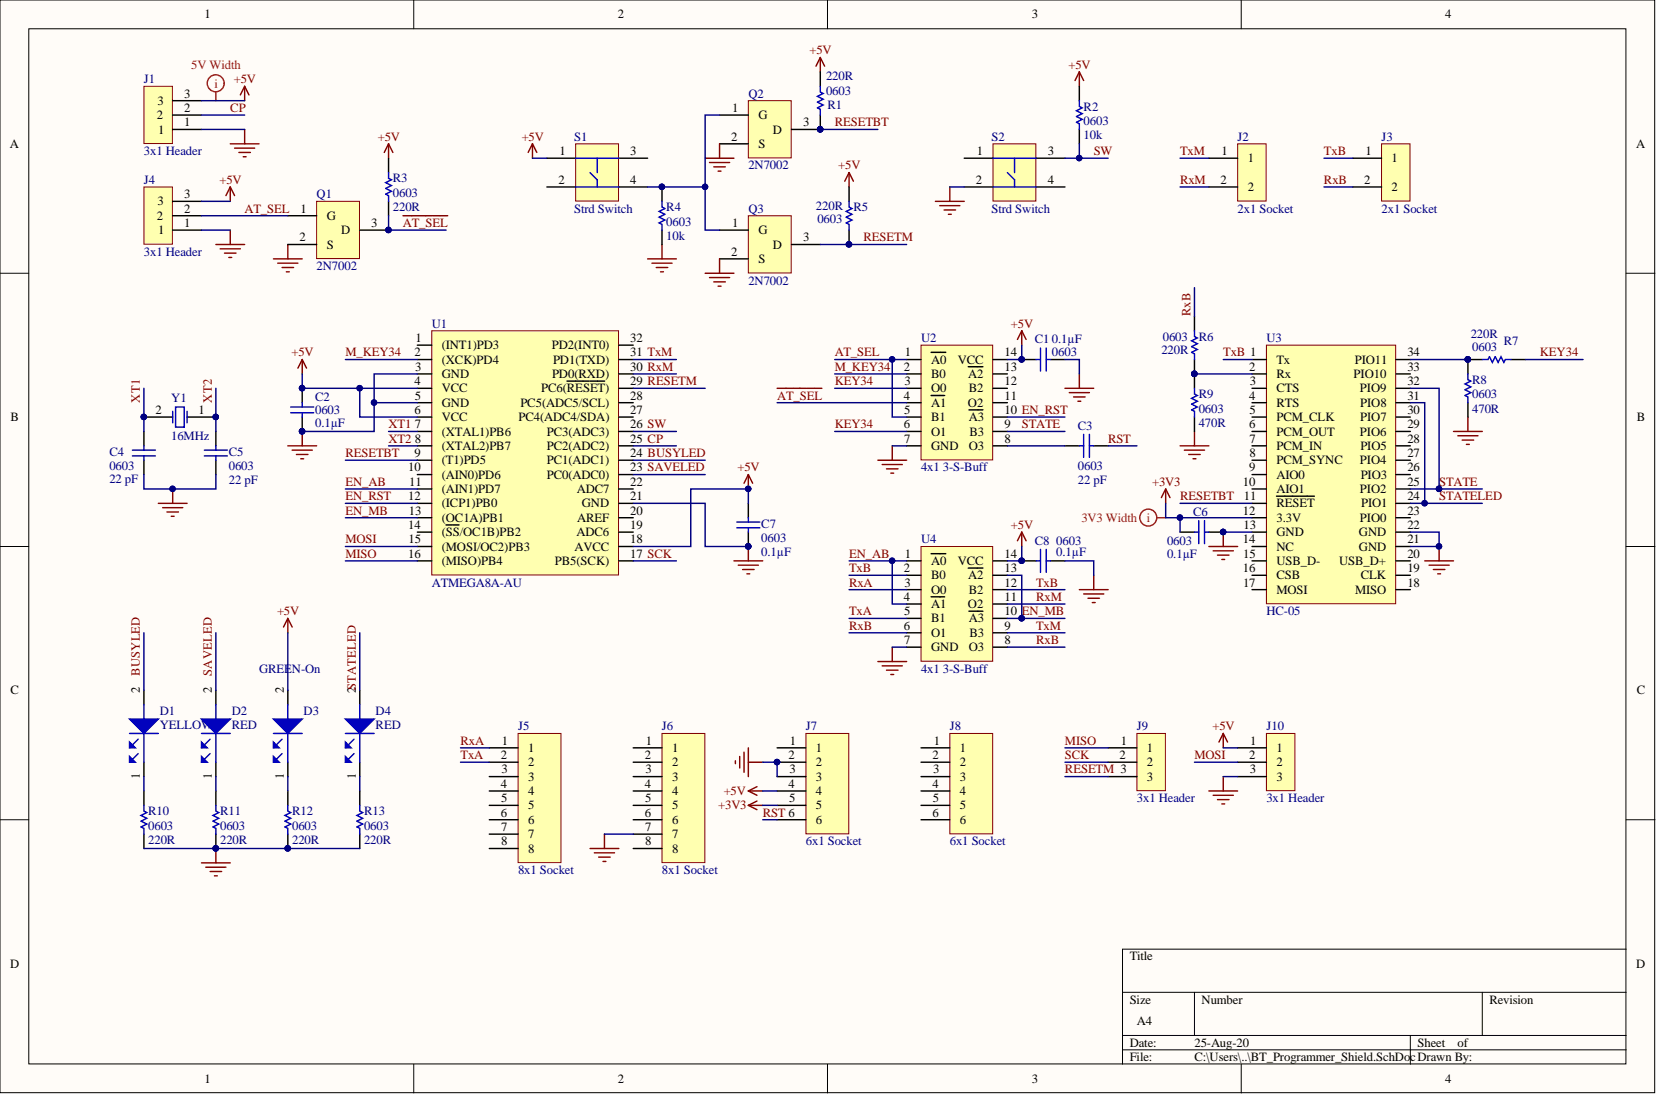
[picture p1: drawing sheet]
<svg xmlns="http://www.w3.org/2000/svg" width="292mm" height="193mm" viewBox="0 0 292 193" stroke-linecap="round" stroke-linejoin="round" font-family="sans-serif">
<defs><g id="words">
<g font-size="2.2">
<text x="36.1" y="3.3">1</text>
<text x="108.9" y="3.3">2</text>
<text x="182" y="3.3">3</text>
<text x="254.9" y="3.3">4</text>
<text x="32.5" y="17.2">3</text>
<text x="27.7" y="21">2</text>
<text x="27.8" y="18.5">3</text>
<text x="27.9" y="23.6">1</text>
<text x="32.5" y="22.3">1</text>
<text x="32.5" y="19.7">2</text>
<text x="129.2" y="19.7">1</text>
<text x="133.8" y="21">G</text>
<text x="136.3" y="23.6">D</text>
<text x="141.6" y="22.3">3</text>
<text x="1.8" y="26.1">A</text>
<text x="98.7" y="27.4">1</text>
<text x="111.2" y="27.4">3</text>
<text x="129" y="24.8">2</text>
<text x="133.8" y="26.1">S</text>
<text x="172.3" y="27.4">1</text>
<text x="184.8" y="27.4">3</text>
<text x="215.5" y="27.4">1</text>
<text x="220.1" y="28.6">1</text>
<text x="240.8" y="27.4">1</text>
<text x="245.5" y="28.6">1</text>
<text x="288.6" y="26.1">A</text>
<text x="32.5" y="35">3</text>
<text x="98.5" y="32.4">2</text>
<text x="111.2" y="32.4">4</text>
<text x="172.1" y="32.4">2</text>
<text x="184.8" y="32.4">4</text>
<text x="215.3" y="32.4">2</text>
<text x="220.1" y="33.7">2</text>
<text x="240.6" y="32.4">2</text>
<text x="245.5" y="33.7">2</text>
<text x="27.7" y="38.8">2</text>
<text x="27.8" y="36.2">3</text>
<text x="27.9" y="41.3">1</text>
<text x="32.5" y="40">1</text>
<text x="32.5" y="37.5">2</text>
<text x="53" y="37.5">1</text>
<text x="57.6" y="38.8">G</text>
<text x="60.2" y="41.3">D</text>
<text x="65.5" y="40">3</text>
<text x="129.2" y="40">1</text>
<text x="133.8" y="41.3">G</text>
<text x="52.8" y="42.6">2</text>
<text x="57.6" y="43.8">S</text>
<text x="129" y="45.1">2</text>
<text x="133.8" y="46.4">S</text>
<text x="136.3" y="43.8">D</text>
<text x="141.6" y="42.6">3</text>
<text x="73.1" y="62.9">2</text>
<text x="73.2" y="65.4">3</text>
<text x="73.3" y="60.3">1</text>
<text x="77.9" y="61.6">(INT1)PD3</text>
<text x="77.9" y="64.1">(XCK)PD4</text>
<text x="97.3" y="61.6">PD2(INT0)</text>
<text x="97.6" y="64.1">PD1(TXD)</text>
<text x="111.2" y="65.4">30 RxM</text>
<text x="111.2" y="62.9">31 TxM</text>
<text x="111.2" y="60.3">32</text>
<text x="159.4" y="65.4">2</text>
<text x="159.6" y="62.9">1</text>
<text x="164.2" y="64.1">A0</text>
<text x="168.9" y="64.1">VCC</text>
<text x="177.2" y="65.4">13</text>
<text x="177.2" y="62.9">14</text>
<text x="220.3" y="65.4">2</text>
<text x="225.2" y="64.1">Tx</text>
<text x="239" y="64.1">PIO11</text>
<text x="248.3" y="65.4">33</text>
<text x="248.3" y="62.9">34</text>
<text x="73.1" y="67.9">4</text>
<text x="73.2" y="70.5">5</text>
<text x="77.9" y="66.7">GND</text>
<text x="77.9" y="69.2">VCC</text>
<text x="77.9" y="71.8">GND</text>
<text x="91.8" y="71.8">PC5(ADC5/SCL)</text>
<text x="95.5" y="69.2">PC6(RESET)</text>
<text x="97.4" y="66.7">PD0(RXD)</text>
<text x="111.2" y="70.5">28</text>
<text x="111.2" y="67.9">29 RESETM</text>
<text x="159.4" y="70.5">4</text>
<text x="159.5" y="67.9">3</text>
<text x="164.2" y="66.7">B0</text>
<text x="164.2" y="69.2">O0</text>
<text x="164.2" y="71.8">A1</text>
<text x="170.7" y="71.8">O2</text>
<text x="170.8" y="66.7">A2</text>
<text x="170.9" y="69.2">B2</text>
<text x="177.2" y="70.5">11</text>
<text x="177.2" y="67.9">12</text>
<text x="220.3" y="70.5">4</text>
<text x="220.5" y="67.9">3</text>
<text x="225.2" y="66.7">Rx</text>
<text x="225.2" y="69.2">CTS</text>
<text x="225.2" y="71.8">RTS</text>
<text x="238.8" y="66.7">PIO10</text>
<text x="239.9" y="69.2">PIO9</text>
<text x="239.9" y="71.8">PIO8</text>
<text x="248.3" y="70.5">31</text>
<text x="248.3" y="67.9">32</text>
<text x="1.9" y="74.3">B</text>
<text x="27.4" y="73">2</text>
<text x="35" y="73">1</text>
<text x="73.1" y="73">6</text>
<text x="73.2" y="75.6">7</text>
<text x="77.9" y="74.3">VCC</text>
<text x="77.9" y="76.8">(XTAL1)PB6</text>
<text x="91.5" y="74.3">PC4(ADC4/SDA)</text>
<text x="96.5" y="76.8">PC3(ADC3)</text>
<text x="111.2" y="75.6">26 SW</text>
<text x="111.2" y="73">27</text>
<text x="159.4" y="75.6">6</text>
<text x="159.5" y="73">5</text>
<text x="164.2" y="74.3">B1</text>
<text x="164.2" y="76.8">O1</text>
<text x="170.9" y="74.3">A3</text>
<text x="171" y="76.8">B3</text>
<text x="177.2" y="75.6">9</text>
<text x="177.2" y="73">10 EN_RST</text>
<text x="220.3" y="75.6">6</text>
<text x="220.4" y="73">5</text>
<text x="225.2" y="74.3">PCM_CLK</text>
<text x="225.2" y="76.8">PCM_OUT</text>
<text x="239.9" y="76.8">PIO6</text>
<text x="239.9" y="74.3">PIO7</text>
<text x="248.3" y="75.6">29</text>
<text x="248.3" y="73">30</text>
<text x="288.7" y="74.3">B</text>
<text x="72" y="83.2">10</text>
<text x="73.1" y="80.6">9</text>
<text x="73.2" y="78.1">8</text>
<text x="77.9" y="79.4">(XTAL2)PB7</text>
<text x="77.9" y="81.9">(T1)PD5</text>
<text x="96.5" y="81.9">PC1(ADC1)</text>
<text x="96.5" y="79.4">PC2(ADC2)</text>
<text x="111.2" y="83.2">23 SAVELED</text>
<text x="111.2" y="80.6">24 BUSYLED</text>
<text x="111.2" y="78.1">25 CP</text>
<text x="159.5" y="78.1">7</text>
<text x="164.2" y="79.4">GND</text>
<text x="170.9" y="79.4">O3</text>
<text x="177.2" y="78.1">8</text>
<text x="220.3" y="83.2">9</text>
<text x="220.4" y="78.1">7</text>
<text x="220.4" y="80.6">8</text>
<text x="225.2" y="79.4">PCM_IN</text>
<text x="225.2" y="81.9">PCM_SYNC</text>
<text x="239.9" y="81.9">PIO4</text>
<text x="240" y="79.4">PIO5</text>
<text x="248.3" y="83.2">26</text>
<text x="248.3" y="80.6">27</text>
<text x="248.3" y="78.1">28</text>
<text x="72" y="88.2">12</text>
<text x="72.2" y="85.7">11</text>
<text x="77.9" y="84.4">(AIN0)PD6</text>
<text x="77.9" y="87">(AIN1)PD7</text>
<text x="77.9" y="89.5">(ICP1)PB0</text>
<text x="96.5" y="84.4">PC0(ADC0)</text>
<text x="101.7" y="87">ADC7</text>
<text x="102.6" y="89.5">GND</text>
<text x="111.2" y="88.2">21</text>
<text x="111.2" y="85.7">22</text>
<text x="219.2" y="85.7">10</text>
<text x="219.4" y="88.2">11</text>
<text x="225.2" y="84.4">AIO0</text>
<text x="225.2" y="87">AIO1</text>
<text x="225.2" y="89.5">RESET</text>
<text x="239.9" y="87">PIO2</text>
<text x="240" y="84.4">PIO3</text>
<text x="240.1" y="89.5">PIO1</text>
<text x="248.3" y="88.2">24</text>
<text x="248.3" y="85.7">25</text>
<text x="72" y="93.3">14</text>
<text x="72.1" y="95.8">15</text>
<text x="72.1" y="90.8">13</text>
<text x="77.9" y="92">(OC1A)PB1</text>
<text x="77.9" y="94.6">(SS/OC1B)PB2</text>
<text x="101.7" y="94.6">ADC6</text>
<text x="101.8" y="92">AREF</text>
<text x="111.2" y="95.8">18</text>
<text x="111.2" y="93.3">19</text>
<text x="111.2" y="90.8">20</text>
<text x="219.2" y="90.8">12</text>
<text x="219.2" y="95.8">14</text>
<text x="219.3" y="93.3">13</text>
<text x="225.2" y="92">3.3V</text>
<text x="225.2" y="94.6">GND</text>
<text x="239.7" y="94.6">GND</text>
<text x="239.9" y="92">PIO0</text>
<text x="248.3" y="95.8">21</text>
<text x="248.3" y="93.3">22</text>
<text x="248.3" y="90.8">23</text>
<text x="72" y="98.4">16</text>
<text x="77.9" y="97.1">(MOSI/OC2)PB3</text>
<text x="77.9" y="99.7">(MISO)PB4</text>
<text x="97.9" y="99.7">PB5(SCK)</text>
<text x="101.4" y="97.1">AVCC</text>
<text x="111.2" y="98.4">17 SCK</text>
<text x="159.4" y="100.9">2</text>
<text x="159.6" y="98.4">1</text>
<text x="164.2" y="99.7">A0</text>
<text x="168.9" y="99.7">VCC</text>
<text x="177.2" y="100.9">13</text>
<text x="177.2" y="98.4">14</text>
<text x="219.2" y="100.9">16</text>
<text x="219.3" y="98.4">15</text>
<text x="225.2" y="97.1">NC</text>
<text x="225.2" y="99.7">USB_D-</text>
<text x="236.2" y="99.7">USB_D+</text>
<text x="239.7" y="97.1">GND</text>
<text x="248.3" y="100.9">19</text>
<text x="248.3" y="98.4">20</text>
<text x="159.4" y="106">4</text>
<text x="159.5" y="103.5">3</text>
<text x="164.2" y="102.2">B0</text>
<text x="164.2" y="104.7">O0</text>
<text x="164.2" y="107.3">A1</text>
<text x="170.7" y="107.3">O2</text>
<text x="170.8" y="102.2">A2</text>
<text x="170.9" y="104.7">B2</text>
<text x="177.2" y="106">11</text>
<text x="177.2" y="103.5">12</text>
<text x="219.3" y="103.5">17</text>
<text x="225.2" y="102.2">CSB</text>
<text x="225.2" y="104.7">MOSI</text>
<text x="239" y="104.7">MISO</text>
<text x="240" y="102.2">CLK</text>
<text x="248.3" y="103.5">18</text>
<text x="159.4" y="111.1">6</text>
<text x="159.5" y="113.6">7</text>
<text x="159.5" y="108.5">5</text>
<text x="164.2" y="109.8">B1</text>
<text x="164.2" y="112.3">O1</text>
<text x="170.9" y="109.8">A3</text>
<text x="171" y="112.3">B3</text>
<text x="177.2" y="113.6">8</text>
<text x="177.2" y="111.1">9</text>
<text x="177.2" y="108.5">10 EN_MB</text>
<text x="164.2" y="114.9">GND</text>
<text x="170.9" y="114.9">O3</text>
<text x="1.9" y="122.5">C</text>
<text x="24.7" y="122.3" transform="rotate(-90 24.7 122.3)">2</text>
<text x="37.4" y="122.3" transform="rotate(-90 37.4 122.3)">2</text>
<text x="50.1" y="122.3" transform="rotate(-90 50.1 122.3)">2</text>
<text x="62.8" y="122.3" transform="rotate(-90 62.8 122.3)">2STATELED</text>
<text x="288.7" y="122.5">C</text>
<text x="88.5" y="131.4">1</text>
<text x="113.9" y="131.4">1</text>
<text x="139.3" y="131.4">1</text>
<text x="164.7" y="131.4">1</text>
<text x="197.7" y="131.4">1</text>
<text x="220.5" y="131.4">1</text>
<text x="24.7" y="137.4" transform="rotate(-90 24.7 137.4)">1</text>
<text x="37.4" y="137.4" transform="rotate(-90 37.4 137.4)">1</text>
<text x="50.1" y="137.4" transform="rotate(-90 50.1 137.4)">1</text>
<text x="62.8" y="137.4" transform="rotate(-90 62.8 137.4)">1</text>
<text x="88.3" y="133.9">2</text>
<text x="88.5" y="136.4">3</text>
<text x="93.2" y="132.6">1</text>
<text x="93.2" y="135.2">2</text>
<text x="93.2" y="137.7">3</text>
<text x="113.7" y="133.9">2</text>
<text x="113.8" y="136.4">3</text>
<text x="118.5" y="132.6">1</text>
<text x="118.5" y="135.2">2</text>
<text x="118.5" y="137.7">3</text>
<text x="139.1" y="133.9">2</text>
<text x="139.2" y="136.4">3</text>
<text x="143.9" y="132.6">1</text>
<text x="143.9" y="135.2">2</text>
<text x="143.9" y="137.7">3</text>
<text x="164.5" y="133.9">2</text>
<text x="164.6" y="136.4">3</text>
<text x="169.3" y="132.6">1</text>
<text x="169.3" y="135.2">2</text>
<text x="169.3" y="137.7">3</text>
<text x="197.5" y="133.9">2</text>
<text x="202.3" y="132.6">1</text>
<text x="202.3" y="135.2">2</text>
<text x="202.3" y="137.7">3</text>
<text x="220.3" y="133.9">2</text>
<text x="220.5" y="136.4">3</text>
<text x="225.2" y="132.6">1</text>
<text x="225.2" y="135.2">2</text>
<text x="225.2" y="137.7">3</text>
<text x="88.3" y="139">4</text>
<text x="88.4" y="141.5">5</text>
<text x="93.2" y="140.2">4</text>
<text x="93.2" y="142.8">5</text>
<text x="113.7" y="139">4</text>
<text x="113.8" y="141.5">5</text>
<text x="118.5" y="140.2">4</text>
<text x="118.5" y="142.8">5</text>
<text x="139.1" y="139">4</text>
<text x="139.2" y="141.5">5</text>
<text x="143.9" y="140.2">4</text>
<text x="143.9" y="142.8">5</text>
<text x="164.5" y="139">4</text>
<text x="164.6" y="141.5">5</text>
<text x="169.3" y="140.2">4</text>
<text x="169.3" y="142.8">5</text>
<text x="88.3" y="144">6</text>
<text x="88.4" y="146.6">7</text>
<text x="88.4" y="149.1">8</text>
<text x="93.2" y="145.3">6</text>
<text x="93.2" y="147.9">7</text>
<text x="113.7" y="144">6</text>
<text x="113.8" y="146.6">7</text>
<text x="113.8" y="149.1">8</text>
<text x="118.5" y="145.3">6</text>
<text x="118.5" y="147.9">7</text>
<text x="143.9" y="145.3">6</text>
<text x="164.5" y="144">6</text>
<text x="169.3" y="145.3">6</text>
<text x="93.2" y="150.4">8</text>
<text x="118.5" y="150.4">8</text>
<text x="1.8" y="170.7">D</text>
<text x="199.3" y="169.4">Title</text>
<text x="288.6" y="170.7">D</text>
<text x="199.3" y="177">Size</text>
<text x="212" y="177">Number</text>
<text x="262.7" y="177">Revision</text>
<text x="199.3" y="184.6">Date:</text>
<text x="200.5" y="180.8">A4</text>
<text x="210.7" y="184.6">25-Aug-20</text>
<text x="250" y="184.6">Sheet</text>
<text x="257.1" y="184.6">of</text>
<text x="36.1" y="191">1</text>
<text x="108.9" y="191">2</text>
<text x="182" y="191">3</text>
<text x="199.3" y="187.2">File:</text>
<text x="210.7" y="187.2">C:\Users\..\BT_Programmer_Shield.SchDocDrawn By:</text>
<text x="254.9" y="191">4</text>
</g>
<g font-size="2.2" fill="#800000">
<text x="142.8" y="9.6">+5V</text>
<text x="41.2" y="14.7">+5V</text>
<text x="188.5" y="12.1">+5V</text>
<text x="40.6" y="19.7">CP</text>
<text x="147.2" y="22.3">RESETBT</text>
<text x="66.6" y="24.8">+5V</text>
<text x="92" y="24.8">+5V</text>
<text x="147.9" y="29.9">+5V</text>
<text x="192.9" y="27.4">SW</text>
<text x="208.2" y="27.4">TxM</text>
<text x="233.5" y="27.4">TxB</text>
<text x="38.7" y="32.4">+5V</text>
<text x="208.2" y="32.4">RxM</text>
<text x="233.5" y="32.4">RxB</text>
<text x="43.2" y="37.5">AT_SEL</text>
<text x="71.1" y="40">AT_SEL</text>
<text x="152.3" y="42.6">RESETM</text>
<text x="178.3" y="57.8">+5V</text>
<text x="210" y="55.8" transform="rotate(-90 210 55.8)">RxB</text>
<text x="51.4" y="62.9">+5V</text>
<text x="60.9" y="62.9">M_KEY34</text>
<text x="147.2" y="62.9">AT_SEL</text>
<text x="147.2" y="65.4">M_KEY34</text>
<text x="215.8" y="62.9">TxB 1</text>
<text x="271.6" y="62.9">KEY34</text>
<text x="24.7" y="71" transform="rotate(-90 24.7 71)">XT1</text>
<text x="37.4" y="71" transform="rotate(-90 37.4 71)">XT2</text>
<text x="137.1" y="70.5">AT_SEL</text>
<text x="147.2" y="67.9">KEY34</text>
<text x="68.5" y="75.6">XT1</text>
<text x="147.2" y="75.6">KEY34</text>
<text x="180.2" y="75.6">STATE</text>
<text x="60.9" y="80.6">RESETBT</text>
<text x="68.5" y="78.1">XT2</text>
<text x="130.1" y="83.2">+5V</text>
<text x="195.5" y="78.1">RST</text>
<text x="60.9" y="85.7">EN_AB</text>
<text x="60.9" y="88.2">EN_RST</text>
<text x="203.2" y="85.7">+3V3</text>
<text x="208.2" y="88.2">RESETBT</text>
<text x="253.8" y="85.7">STATE</text>
<text x="253.8" y="88.2">STATELED</text>
<text x="60.9" y="90.8">EN_MB</text>
<text x="60.9" y="95.8">MOSI</text>
<text x="178.3" y="93.3">+5V</text>
<text x="60.9" y="98.4">MISO</text>
<text x="149.8" y="98.4">EN_AB</text>
<text x="149.8" y="100.9">TxB</text>
<text x="149.8" y="103.5">RxA</text>
<text x="182.8" y="106">RxM</text>
<text x="182.8" y="103.5">TxB</text>
<text x="48.9" y="108.5">+5V</text>
<text x="149.8" y="111.1">RxB</text>
<text x="149.8" y="108.5">TxA</text>
<text x="182.8" y="111.1">TxM</text>
<text x="182.8" y="113.6">RxB</text>
<text x="24.7" y="119.2" transform="rotate(-90 24.7 119.2)">BUSYLED</text>
<text x="37.4" y="119.2" transform="rotate(-90 37.4 119.2)">SAVELED</text>
<text x="81.2" y="131.4">RxA</text>
<text x="187.8" y="131.4">MISO</text>
<text x="213.9" y="128.8">+5V</text>
<text x="81.2" y="133.9">TxA</text>
<text x="187.8" y="133.9">SCK</text>
<text x="187.8" y="136.4">RESETM 3</text>
<text x="210.7" y="133.9">MOSI</text>
<text x="126.7" y="142.8">+3V3</text>
<text x="127.7" y="140.2">+5V</text>
<text x="134.5" y="144">RST 6</text>
</g>
<g font-size="2.2" fill="#000080">
<text x="25.4" y="14.7">J1</text>
<text x="132" y="17.2">Q2</text>
<text x="145.7" y="14.2">220R</text>
<text x="145.7" y="16.7">0603</text>
<text x="146" y="19.2">R1</text>
<text x="191.1" y="19.5">R2</text>
<text x="191.1" y="22">0603</text>
<text x="25.4" y="27.4">3x1 Header</text>
<text x="101.3" y="24.8">S1</text>
<text x="132" y="29.9">2N7002</text>
<text x="174.9" y="24.8">S2</text>
<text x="191.1" y="24.6">10k</text>
<text x="218.3" y="24.8">J2</text>
<text x="243.7" y="24.8">J3</text>
<text x="25.4" y="32.4">J4</text>
<text x="55.8" y="35">Q1</text>
<text x="69.3" y="32.2">R3</text>
<text x="69.3" y="34.7">0603</text>
<text x="69.3" y="37.3">220R</text>
<text x="101.3" y="37.5">Strd Switch</text>
<text x="117.5" y="37.3">R4</text>
<text x="117.5" y="39.8">0603</text>
<text x="132" y="37.5">Q3</text>
<text x="143.9" y="37">220R</text>
<text x="144.2" y="39.3">0603</text>
<text x="150.5" y="37.3">R5</text>
<text x="174.9" y="37.5">Strd Switch</text>
<text x="218.3" y="37.5">2x1 Socket</text>
<text x="243.7" y="37.5">2x1 Socket</text>
<text x="25.4" y="45.1">3x1 Header</text>
<text x="55.8" y="47.7">2N7002</text>
<text x="117.5" y="42.3">10k</text>
<text x="132" y="50.2">2N7002</text>
<text x="76.2" y="57.8">U1</text>
<text x="259.4" y="59.6">220R</text>
<text x="162.5" y="60.3">U2</text>
<text x="182.5" y="60.6">C1</text>
<text x="185.6" y="60.6">0.1µF</text>
<text x="185.6" y="62.9">0603</text>
<text x="204.9" y="62.4">220R</text>
<text x="205.1" y="60.1">0603</text>
<text x="211.5" y="60.1">R6</text>
<text x="223.4" y="60.3">U3</text>
<text x="259.7" y="61.9">0603</text>
<text x="265.3" y="60.8">R7</text>
<text x="30.2" y="71">Y1</text>
<text x="55.6" y="70.7">C2</text>
<text x="211.5" y="70.2">R9</text>
<text x="259.7" y="67.7">R8</text>
<text x="259.7" y="70.2">0603</text>
<text x="30.2" y="77.6">16MHz</text>
<text x="55.6" y="75.3">0.1µF</text>
<text x="55.6" y="73">0603</text>
<text x="190.1" y="75.8">C3</text>
<text x="211.5" y="75.3">470R</text>
<text x="211.5" y="72.8">0603</text>
<text x="259.7" y="72.8">470R</text>
<text x="19.3" y="80.4">C4</text>
<text x="19.3" y="82.9">0603</text>
<text x="40.4" y="80.4">C5</text>
<text x="40.4" y="82.9">0603</text>
<text x="162.5" y="83.2">4x1</text>
<text x="166.3" y="83.2">3-S-Buff</text>
<text x="190.1" y="82.9">0603</text>
<text x="19.3" y="85.2">22 pF</text>
<text x="40.4" y="85.4">22 pF</text>
<text x="190.1" y="85.4">22 pF</text>
<text x="134.3" y="93.1">C7</text>
<text x="134.3" y="95.6">0603</text>
<text x="162.5" y="95.8">U4</text>
<text x="210.4" y="91">C6</text>
<text x="134.3" y="98.1">0.1µF</text>
<text x="182.5" y="96.1">C8</text>
<text x="186.3" y="98.1">0.1µF</text>
<text x="186.3" y="96.1">0603</text>
<text x="205.9" y="98.4">0.1µF</text>
<text x="205.9" y="96.1">0603</text>
<text x="76.2" y="103.5">ATMEGA8A-AU</text>
<text x="223.4" y="108.5">HC-05</text>
<text x="45.7" y="118.7">GREEN-On</text>
<text x="162.5" y="118.7">4x1</text>
<text x="166.3" y="118.7">3-S-Buff</text>
<text x="28.2" y="126">D1</text>
<text x="28.2" y="128.6">YELLOW</text>
<text x="40.9" y="126">D2</text>
<text x="40.9" y="128.6">RED</text>
<text x="53.6" y="126">D3</text>
<text x="66.3" y="126">D4</text>
<text x="66.3" y="128.6">RED</text>
<text x="91.4" y="128.8">J5</text>
<text x="116.8" y="128.8">J6</text>
<text x="142.2" y="128.8">J7</text>
<text x="167.5" y="128.8">J8</text>
<text x="200.5" y="128.8">J9</text>
<text x="223.4" y="128.8">J10</text>
<text x="26.1" y="143.8">R10</text>
<text x="38.8" y="143.8">R11</text>
<text x="51.5" y="143.8">R12</text>
<text x="64.2" y="143.8">R13</text>
<text x="200.5" y="141.5">3x1 Header</text>
<text x="223.4" y="141.5">3x1 Header</text>
<text x="26.1" y="148.9">220R</text>
<text x="26.1" y="146.3">0603</text>
<text x="38.8" y="148.9">220R</text>
<text x="38.8" y="146.3">0603</text>
<text x="51.5" y="148.9">220R</text>
<text x="51.5" y="146.3">0603</text>
<text x="64.2" y="148.9">220R</text>
<text x="64.2" y="146.3">0603</text>
<text x="142.2" y="149.1">6x1 Socket</text>
<text x="167.5" y="149.1">6x1 Socket</text>
<text x="91.4" y="154.2">8x1 Socket</text>
<text x="116.8" y="154.2">8x1 Socket</text>
</g>
<g font-size="2.2" fill="#f00">
<text x="33.7" y="12.1">5V Width</text>
<text x="37.8" y="15.4">i</text>
<text x="190.7" y="92">3V3 Width</text>
<text x="202.3" y="92">i</text>
</g>
</g></defs>
<g fill="#fffcf8" stroke="#000" stroke-width=".18">
<path d="M0 0h291.9v192.7h-291.9z"/>
<path d="M5.1 5.1h281.7v182.6h-281.7z"/>
</g>
<g fill="none" stroke="#000" stroke-width=".18">
<path d="M73 0v5.1M146 0v5.1M218.9 0v5.1M0 48.2h5.1M286.8 48.2h5.1M0 96.4h5.1M286.8 96.4h5.1M0 144.6h5.1M286.8 144.6h5.1M198 175h88.8M210.7 175v7.6M261.5 175v7.6"/>
<path d="M286.8 167.4h-88.8v20.3M73 187.7v5.1M146 187.7v5.1M198 182.6h88.8M198 185.2h88.8M218.9 187.7v5.1M248.8 182.6v5.1"/>
</g>
<path d="M76.2 58.3h32.9v43.1h-32.9z" fill="#ffffb0" stroke="#800000" stroke-width=".18"/>
<g fill="none" stroke="#000" stroke-width=".25">
<path d="M73.6 60.9h2.6M73.6 63.4h2.6M73.6 66h2.6M73.6 68.5h2.6M73.6 71h2.6M73.6 73.6h2.6M73.6 76.1h2.6M73.6 78.6h2.6M100 67.2h3.9M104.1 67.2h2.6M109.2 60.9h2.5M109.2 63.4h2.5"/>
<path d="M109.2 66h2.5M109.2 68.5h2.5M109.2 71h2.5M109.2 73.6h2.5M109.2 76.1h2.5M109.2 78.6h2.5M73.6 81.2h2.6M73.6 83.7h2.6M73.6 86.2h2.6M73.6 88.8h2.6M73.6 91.3h2.6M73.6 93.9h2.6"/>
<path d="M73.6 96.4h2.6M73.6 98.9h2.6M78.7 92.6h1.1M79.9 92.6h1.1M109.2 81.2h2.5M109.2 83.7h2.5M109.2 86.2h2.5M109.2 88.8h2.5M109.2 91.3h2.5M109.2 93.9h2.5M109.2 96.4h2.5M109.2 98.9h2.5"/>
<path d="M25.4 121.8v2.5M25.4 134.4v2.6"/>
</g>
<path d="M22.8 129.4h5.1M24.4 130.4l-1.6 1.5M25.4 124.3v2.5M25.4 129.4v5" fill="none" stroke="#00c" stroke-width=".25"/>
<path d="M22.8 126.8h5.1l-2.5 2.6z" fill="#00c"/>
<path d="M22.8 126.8h5.1l-2.5 2.6z" fill="none" stroke="#00c" stroke-width=".25"/>
<path d="M22.8 130.9l1.1 1h-1.1z" fill="#00c"/>
<path d="M22.8 130.9l1.1 1h-1.1zM24.4 132.9l-1.6 1.5" fill="none" stroke="#00c" stroke-width=".25"/>
<path d="M22.8 133.4l1.1 1h-1.1z" fill="#00c"/>
<path d="M30.5 72.6v2M31 71.8h1.5v3.5h-1.5zM33 72.6v2M22.8 133.4l1.1 1h-1.1z" fill="none" stroke="#00c" stroke-width=".25"/>
<path d="M25.4 73.6h5.1M33 73.6h5.1" fill="none" stroke="#000" stroke-width=".25"/>
<g fill="#000080" stroke="#000080" stroke-width=".18">
<circle cx="38.1" cy="73.5" r=".48"/>
<circle cx="25.4" cy="73.5" r=".48"/>
<circle cx="30.4" cy="86.2" r=".48"/>
<circle cx="53.3" cy="76.1" r=".48"/>
<circle cx="38.1" cy="149.6" r=".48"/>
<circle cx="132" cy="86.2" r=".48"/>
<circle cx="132" cy="96.4" r=".48"/>
</g>
<g fill="none" stroke="#800000" stroke-width=".25">
<path d="M50.8 78.6h5M51.5 79.4h3.6M53.3 63.4v2.6M53.3 76.1v2.5M53.3 63.4l-.8 1.5M53.3 63.4l.8 1.5M27.9 88.8h5.1M28.7 89.5h3.5M29.4 90.3h2.1M30.2 91.1h.5M30.5 86.2v2.6M52.3 80.2h2"/>
<path d="M53.1 80.9h.5M129.5 98.9h5M130.2 99.7h3.6M132 83.7l-.8 1.5M132 83.7l.8 1.5M132 83.7v2.5M132 96.4v2.5M131 100.5h2M131.7 101.2h.6M35.5 152.2h5.1M36.3 153h3.6M37.1 153.7h2"/>
<path d="M37.8 154.5h.5M38.1 149.7v2.5"/>
</g>
<path d="M223.4 60.9h22.8v45.6h-22.8z" fill="#ffffb0" stroke="#800000" stroke-width=".18"/>
<g fill="none" stroke="#000" stroke-width=".25">
<path d="M220.8 63.4h2.6M220.8 66h2.6M220.8 68.5h2.6M220.8 71h2.6M220.8 73.6h2.6M220.8 76.1h2.6M220.8 78.6h2.6M246.2 63.4h2.6M246.2 66h2.6M246.2 68.5h2.6M246.2 71h2.6M246.2 73.6h2.6"/>
<path d="M246.2 76.1h2.6M246.2 78.6h2.6M220.8 81.2h2.6M220.8 83.7h2.6M220.8 86.2h2.6M220.8 88.8h2.6M220.8 91.3h2.6M220.8 93.9h2.6M220.8 96.4h2.6M220.8 98.9h2.6M225.2 87.5h3.9M229.2 87.5h2.6"/>
<path d="M246.2 81.2h2.6M246.2 83.7h2.6M246.2 86.2h2.6M246.2 88.8h2.6M246.2 91.3h2.6M246.2 93.9h2.6M246.2 96.4h2.6M246.2 98.9h2.6M220.8 101.5h2.6M220.8 104h2.6M246.2 101.5h2.6M246.2 104h2.6"/>
</g>
<path d="M162.5 60.9h12.6v20.2h-12.6z" fill="#ffffb0" stroke="#800000" stroke-width=".18"/>
<g fill="none" stroke="#000" stroke-width=".25">
<path d="M159.9 63.4h2.6M159.9 66h2.6M159.9 68.5h2.6M159.9 71h2.6M159.9 73.6h2.6M159.9 76.1h2.6M159.9 78.6h2.6M164.2 62.2h2.6M164.2 69.8h2.4M170.8 64.7h2.6M170.9 72.3h2.5M175.2 63.4h2.5"/>
<path d="M175.2 66h2.5M175.2 68.5h2.5M175.2 71h2.5M175.2 73.6h2.5M175.2 76.1h2.5M175.2 78.6h2.5"/>
</g>
<path d="M162.5 96.4h12.6v20.2h-12.6z" fill="#ffffb0" stroke="#800000" stroke-width=".18"/>
<g fill="none" stroke="#000" stroke-width=".25">
<path d="M159.9 98.9h2.6M164.2 97.7h2.6M175.2 98.9h2.5M159.9 101.5h2.6M159.9 104h2.6M159.9 106.5h2.6M159.9 109.1h2.6M159.9 111.6h2.6M159.9 114.2h2.6M164.2 105.3h2.4M170.8 100.2h2.6M170.9 107.8h2.5"/>
<path d="M175.2 101.5h2.5M175.2 104h2.5M175.2 106.5h2.5M175.2 109.1h2.5M175.2 111.6h2.5M175.2 114.2h2.5"/>
</g>
<path d="M218.3 25.4h5v10.1h-5z" fill="#ffffb0" stroke="#800000" stroke-width=".18"/>
<path d="M213.2 27.9h5.1M213.2 33h5.1" fill="none" stroke="#000" stroke-width=".25"/>
<path d="M101.5 25.4h7.6v10.1h-7.6z" fill="#ffffb0" stroke="#800000" stroke-width=".18"/>
<path d="M96.5 27.9h5M96.5 33h5M109.2 27.9h5M109.2 33h5" fill="none" stroke="#000" stroke-width=".25"/>
<path d="M101.5 27.9h7.7M101.5 33h7.7M104.1 30.4l1.2 1.3v1.3M105.3 27.9v2.5" fill="none" stroke="#00c" stroke-width=".25"/>
<path d="M175.2 25.4h7.5v10.1h-7.5z" fill="#ffffb0" stroke="#800000" stroke-width=".18"/>
<path d="M170.1 27.9h5.1M170.1 33h5.1M182.8 27.9h5M182.8 33h5" fill="none" stroke="#000" stroke-width=".25"/>
<path d="M175.2 27.9h7.6M175.2 33h7.6M177.7 30.4l1.3 1.3v1.3M179 27.9v2.5" fill="none" stroke="#00c" stroke-width=".25"/>
<path d="M25.4 15.2h5v10.1h-5z" fill="#ffffb0" stroke="#800000" stroke-width=".18"/>
<path d="M30.5 17.8h5M30.5 22.8h5M30.5 20.3h5" fill="none" stroke="#000" stroke-width=".25"/>
<path d="M25.4 33h5v10.1h-5z" fill="#ffffb0" stroke="#800000" stroke-width=".18"/>
<path d="M30.5 38.1h5M30.5 35.5h5M30.5 40.6h5M63.5 121.8v2.5M63.5 134.4v2.6" fill="none" stroke="#000" stroke-width=".25"/>
<g fill="none" stroke="#800000" stroke-width=".25">
<path d="M40.6 33l-.7 1.5M40.6 33l.8 1.5M40.6 33v2.5M68.5 25.4l-.7 1.5M68.5 25.4l.8 1.5M68.5 25.4v2.5M71.1 38.1h2.8M74 38.1h2.2M76.3 38.1h1.3M77.7 38.1h1.3M38.1 43.1h5.1M38.8 43.9h3.6"/>
<path d="M39.6 44.6h2M40.4 45.4h.5M40.6 40.6v2.5M48.2 45.7h5.1M49 46.4h3.5M49.8 47.2h2M50.5 47.9h.5M50.8 43.1v2.6M180.2 58.3l-.7 1.6M180.2 58.3l.8 1.6M180.2 58.3v2.6M137.1 68.5h2.8"/>
<path d="M140 68.5h2.2M142.3 68.5h1.3M143.7 68.5h1.3M157.4 78.6v2.6M187.8 68.5h5.1M188.6 69.3h3.6M189.4 70h2M190.1 70.8h.5M190.4 66v2.5M256.4 76.1h5.1M257.1 76.9h3.6M257.9 77.6h2"/>
<path d="M258.7 78.4h.5M258.9 73.6v2.5M154.8 81.2h5.1M155.6 81.9h3.6M156.4 82.7h2M157.1 83.5h.5M180.2 93.9v2.5M180.2 93.9l-.7 1.5M180.2 93.9l.8 1.5M251.3 98.9h5.1M252.1 99.7h3.5M253.8 96.4v2.5"/>
<path d="M154.8 116.7h5.1M155.6 117.5h3.6M156.4 118.2h2M157.1 119h.5M157.4 114.2v2.5M190.4 104h5.1M191.1 104.8h3.6M191.9 105.5h2M192.7 106.3h.5M192.9 101.5v2.5M252.8 100.5h2.1M253.6 101.2h.5"/>
</g>
<g fill="#000080" stroke="#000080" stroke-width=".18">
<circle cx="180.2" cy="109.1" r=".48"/>
<circle cx="253.8" cy="86.2" r=".48"/>
<circle cx="253.8" cy="96.4" r=".48"/>
</g>
<path d="M60.9 129.4h5.1M62.4 130.4l-1.5 1.5M63.5 124.3v2.5M63.5 129.4v5" fill="none" stroke="#00c" stroke-width=".25"/>
<path d="M60.9 126.8h5.1l-2.5 2.6z" fill="#00c"/>
<path d="M60.9 126.8h5.1l-2.5 2.6z" fill="none" stroke="#00c" stroke-width=".25"/>
<path d="M60.9 130.9l1 1h-1z" fill="#00c"/>
<path d="M60.9 130.9l1 1h-1zM62.4 132.9l-1.5 1.5" fill="none" stroke="#00c" stroke-width=".25"/>
<path d="M60.9 133.4l1 1h-1z" fill="#00c"/>
<path d="M35.5 129.4h5.1M37.1 130.4l-1.6 1.5M38.1 124.3v2.5M38.1 129.4v5M60.9 133.4l1 1h-1z" fill="none" stroke="#00c" stroke-width=".25"/>
<path d="M190.4 12.7l-.8 1.5M190.4 12.7l.7 1.5M190.4 12.7v2.5M205.6 86.2l-.7 1.6M205.6 86.2l.8 1.6M205.6 86.2v2.6M213.2 96.4h5.1M214 97.2h3.5M214.8 97.9h2M215.5 98.7h.5M215.8 93.9v2.5" fill="none" stroke="#800000" stroke-width=".25"/>
<circle cx="215.7" cy="93.8" r=".48" fill="#000080" stroke="#000080" stroke-width=".18"/>
<path d="M38.1 121.8v2.5M38.1 134.4v2.6" fill="none" stroke="#000" stroke-width=".25"/>
<path d="M35.5 126.8h5.1l-2.5 2.6z" fill="#00c"/>
<path d="M35.5 126.8h5.1l-2.5 2.6z" fill="none" stroke="#00c" stroke-width=".25"/>
<path d="M35.5 130.9l1.1 1h-1.1z" fill="#00c"/>
<path d="M35.5 130.9l1.1 1h-1.1zM37.1 132.9l-1.6 1.5" fill="none" stroke="#00c" stroke-width=".25"/>
<path d="M35.5 133.4l1.1 1h-1.1z" fill="#00c"/>
<path d="M35.5 133.4l1.1 1h-1.1zM48.2 129.4h5.1M49.8 130.4l-1.6 1.5M50.8 124.3v2.5M50.8 129.4v5" fill="none" stroke="#00c" stroke-width=".25"/>
<path d="M50.8 121.8v2.5M50.8 134.4v2.6" fill="none" stroke="#000" stroke-width=".25"/>
<path d="M48.2 126.8h5.1l-2.5 2.6z" fill="#00c"/>
<path d="M48.2 126.8h5.1l-2.5 2.6z" fill="none" stroke="#00c" stroke-width=".25"/>
<path d="M48.2 130.9l1 1h-1z" fill="#00c"/>
<path d="M48.2 130.9l1 1h-1zM49.8 132.9l-1.6 1.5" fill="none" stroke="#00c" stroke-width=".25"/>
<path d="M48.2 133.4l1 1h-1z" fill="#00c"/>
<path d="M48.2 133.4l1 1h-1z" fill="none" stroke="#00c" stroke-width=".25"/>
<g fill="none" stroke="#800000" stroke-width=".25">
<path d="M43.2 15.2v2.6M43.2 15.2l-.8 1.5M43.2 15.2l.7 1.5M40.6 25.4h5.1M41.4 26.1h3.5M42.1 26.9h2.1M42.9 27.7h.5M43.2 22.8v2.6M165 35.5h5.1M165.8 36.3h3.5M166.5 37h2.1M167.3 37.8h.5"/>
<path d="M167.5 33v2.5M208.2 78.6h5M208.9 79.4h3.6M210.7 76.1v2.5M209.7 80.2h2M210.4 80.9h.5"/>
</g>
<path d="M243.7 25.4h5v10.1h-5z" fill="#ffffb0" stroke="#800000" stroke-width=".18"/>
<path d="M238.6 27.9h5.1M238.6 33h5.1" fill="none" stroke="#000" stroke-width=".25"/>
<path d="M116.8 129.4h7.5v22.8h-7.5z" fill="#ffffb0" stroke="#800000" stroke-width=".18"/>
<path d="M111.7 131.9h5.1M111.7 134.4h5.1M111.7 137h5.1M111.7 139.5h5.1M111.7 142.1h5.1M111.7 144.6h5.1M111.7 147.1h5.1M111.7 149.7h5.1" fill="none" stroke="#000" stroke-width=".25"/>
<path d="M91.4 129.4h7.5v22.8h-7.5z" fill="#ffffb0" stroke="#800000" stroke-width=".18"/>
<path d="M86.3 131.9h5.1M86.3 134.4h5.1M86.3 137h5.1M86.3 139.5h5.1M86.3 142.1h5.1M86.3 144.6h5.1M86.3 147.1h5.1M86.3 149.7h5.1" fill="none" stroke="#000" stroke-width=".25"/>
<path d="M167.5 129.4h7.6v17.7h-7.6z" fill="#ffffb0" stroke="#800000" stroke-width=".18"/>
<path d="M162.5 131.9h5M162.5 134.4h5M162.5 137h5M162.5 139.5h5M162.5 142.1h5M162.5 144.6h5" fill="none" stroke="#000" stroke-width=".25"/>
<path d="M142.2 129.4h7.5v17.7h-7.5z" fill="#ffffb0" stroke="#800000" stroke-width=".18"/>
<path d="M137.1 131.9h5.1M137.1 134.4h5.1M137.1 137h5.1M137.1 139.5h5.1M137.1 142.1h5.1M137.1 144.6h5.1" fill="none" stroke="#000" stroke-width=".25"/>
<circle cx="137.1" cy="134.4" r=".48" fill="#000080" stroke="#000080" stroke-width=".18"/>
<path d="M200.5 129.4h5.1v10.1h-5.1z" fill="#ffffb0" stroke="#800000" stroke-width=".18"/>
<path d="M195.5 131.9h5M195.5 134.4h5M195.5 137h5" fill="none" stroke="#000" stroke-width=".25"/>
<path d="M223.4 129.4h5v10.1h-5z" fill="#ffffb0" stroke="#800000" stroke-width=".18"/>
<path d="M218.3 131.9h5.1M218.3 134.4h5.1M218.3 137h5.1" fill="none" stroke="#000" stroke-width=".25"/>
<path d="M213.2 139.5h5.1M215.8 129.4l-.8 1.5M215.8 129.4l.7 1.5M215.8 129.4v2.5M215.8 137v2.5M214 140.3h3.5M214.8 141h2M215.5 141.8h.5" fill="none" stroke="#800000" stroke-width=".25"/>
<path d="M55.8 35.5h7.6v10.1h-7.6z" fill="#ffffb0" stroke="#800000" stroke-width=".18"/>
<path d="M50.8 38.1h5M50.8 43.1h5M63.5 40.6h5" fill="none" stroke="#000" stroke-width=".25"/>
<circle cx="68.5" cy="40.6" r=".48" fill="#000080" stroke="#000080" stroke-width=".18"/>
<g fill="none" stroke="#800000" stroke-width=".25">
<path d="M50.8 109.1l-.8 1.5M50.8 109.1l.7 1.5M50.8 109.1v2.5M129.7 134.2v.5M130.5 133.4v2.1M131.2 132.7v3.5M132 131.9v5.1M132 134.4h2.5M132 139.5l1.5 .8M132 139.5h2.5M133.5 138.8l-1.5 .7M132 142.1l1.5 .7"/>
<path d="M132 142.1h2.5M133.5 141.3l-1.5 .8"/>
</g>
<path d="M132 17.8h7.6v10.1h-7.6z" fill="#ffffb0" stroke="#800000" stroke-width=".18"/>
<path d="M126.9 20.3h5.1M126.9 25.4h5.1M139.6 22.8h5.1" fill="none" stroke="#000" stroke-width=".25"/>
<circle cx="144.7" cy="22.8" r=".48" fill="#000080" stroke="#000080" stroke-width=".18"/>
<path d="M132 38.1h7.6v10h-7.6z" fill="#ffffb0" stroke="#800000" stroke-width=".18"/>
<g fill="none" stroke="#000" stroke-width=".25">
<path d="M144.7 12.7v2.5M190.4 15.2v2.6M68.5 27.9v2.5M68.5 35.5v2.6M116.8 33v2.5M144.7 20.3v2.5M149.8 33v2.5M190.4 22.8v2.6M116.8 40.6v2.5M126.9 40.6h5.1M126.9 45.7h5.1M139.6 43.1h5.1"/>
<path d="M149.8 40.6v2.5M210.7 55.8v2.5M25.4 76.1v2.5M38.1 76.1v2.5M53.3 68.5v2.5M53.3 73.6v2.5M180.2 63.4h2.6M185.3 63.4h2.5M187.8 78.6h2.6M192.9 78.6h2.6M210.7 63.4v5.1M210.7 73.6v2.5"/>
<path d="M258.9 71v2.6M261.5 63.4h-2.6v2.6M266.5 63.4h2.6M25.4 81.2v2.5M38.1 81.2v2.5M132 88.8v2.5M132 93.9v2.5M180.2 98.9h2.6M185.3 98.9h2.5M208.2 93.9h2.5M213.2 93.9h2.6M25.4 139.5v2.6"/>
<path d="M38.1 139.5v2.6M50.8 139.5v2.6M63.5 139.5v2.6M25.4 147.1v2.6M38.1 147.1v2.6M50.8 147.1v2.6M63.5 147.1v2.6"/>
</g>
<g fill="none" stroke="#800000" stroke-width=".25">
<path d="M144.7 10.1l-.8 1.6M144.7 10.1l.8 1.6M144.7 10.1v2.6M93.9 25.4l-.7 1.5M93.9 25.4l.8 1.5M93.9 25.4v2.5M124.4 27.9h5.1M125.1 28.7h3.6M125.9 29.4h2M126.7 30.2h.5M126.9 25.4v2.5M149.8 30.4l-.8 1.6"/>
<path d="M149.8 30.4l.7 1.6M149.8 30.4v2.6M114.2 45.7h5.1M115 46.4h3.5M115.8 47.2h2M116.5 47.9h.5M116.8 43.1v2.6M124.4 48.2h5.1M125.1 49h3.6M125.9 49.7h2M126.7 50.5h.5M126.9 45.7v2.5"/>
<path d="M104.1 149.7h5.1M104.8 150.4h3.6M105.6 151.2h2M106.4 151.9h.5M106.6 147.1v2.6"/>
</g>
<g fill="none" stroke="#00c" stroke-width=".25">
<path d="M144.7 15.2v1l.5 .3-1 .5 1 .5-1 .5 1 .5-1 .5 .5 .3v1M190.4 17.8v1l.5 .2-1 .5 1 .5-1 .5 1 .6-1 .5 .5 .2v1M68.5 30.4v1.1l.5 .2-1 .5 1 .5-1 .5 1 .5-1 .5 .5 .3v1M116.8 35.5v1l.5 .3-1 .5 1 .5-1 .5 1 .5-1 .5 .5 .3v1M149.8 35.5v1l.5 .3-1 .5 1 .5-1 .5 1 .5-1 .5 .5 .3v1M210.7 58.3v1.1l.5 .2-1 .5 1 .5-1 .5 1 .5-1 .6 .5 .2v1M23.4 79.4h4M25.4 78.6v.8M36 79.4h4.1M38.1 78.6v.8M51.3 72.8h4M51.3 71.8h4"/>
<path d="M53.3 71v.8M53.3 72.8v.8M182.8 63.4h.7M183.5 61.4v4M184.5 63.4h.8M184.5 61.4v4M190.4 78.6h.7M191.1 76.6v4.1M192.2 78.6h.7M192.2 76.6v4.1M210.7 68.5v1l.5 .3-1 .5 1 .5-1 .5 1 .5-1 .5 .5 .3v1M258.9 66v1l.5 .2-1 .5 1 .5-1 .5 1 .6-1 .5 .5 .2v1"/>
<path d="M261.5 63.4h1l.2-.5 .5 1 .5-1 .6 1 .5-1 .5 1 .2-.5h1M23.4 80.4h4M25.4 80.4v.8M36 80.4h4.1M38.1 80.4v.8M130 93.1h4M130 92.1h4M132 91.3v.8M132 93.1v.8M182.8 98.9h.7M183.5 96.9v4.1M184.5 96.9v4.1"/>
<path d="M184.5 98.9h.8M210.7 93.9h.8M211.5 91.8v4.1M212.5 93.9h.7M212.5 91.8v4.1M25.4 142.1v1l.5 .2-1 .5 1 .5-1 .5 1 .6-1 .5 .5 .2v1M38.1 142.1v1l.5 .2-1 .5 1 .5-1 .5 1 .6-1 .5 .5 .2v1M50.8 142.1v1l.5 .2-1 .5 1 .5-1 .5 1 .6-1 .5 .5 .2v1M63.5 142.1v1l.5 .2-1 .5 1 .5-1 .5 1 .6-1 .5 .5 .2v1"/>
</g>
<g fill="#000080" stroke="#000080" stroke-width=".18">
<circle cx="116.7" cy="33" r=".48"/>
<circle cx="38.1" cy="149.6" r=".48"/>
<circle cx="50.7" cy="149.6" r=".48"/>
<circle cx="258.9" cy="63.4" r=".48"/>
<circle cx="210.7" cy="65.9" r=".48"/>
<circle cx="149.7" cy="43.1" r=".48"/>
<circle cx="144.7" cy="22.8" r=".48"/>
<circle cx="180.2" cy="63.4" r=".48"/>
<circle cx="215.7" cy="93.8" r=".48"/>
<circle cx="53.3" cy="76.1" r=".48"/>
<circle cx="53.3" cy="68.5" r=".48"/>
<circle cx="132" cy="96.4" r=".48"/>
<circle cx="180.2" cy="98.9" r=".48"/>
<circle cx="38.1" cy="73.5" r=".48"/>
<circle cx="25.4" cy="73.5" r=".48"/>
<circle cx="30.4" cy="86.2" r=".48"/>
<circle cx="63.4" cy="68.5" r=".48"/>
<circle cx="66" cy="71" r=".48"/>
<circle cx="68.5" cy="40.6" r=".48"/>
<circle cx="157.4" cy="63.4" r=".48"/>
<circle cx="180.2" cy="109.1" r=".48"/>
<circle cx="157.4" cy="98.9" r=".48"/>
<circle cx="253.8" cy="96.4" r=".48"/>
<circle cx="253.8" cy="86.2" r=".48"/>
<circle cx="251.3" cy="88.8" r=".48"/>
<circle cx="190.4" cy="27.9" r=".48"/>
<circle cx="208.1" cy="91.3" r=".48"/>
<circle cx="132" cy="86.2" r=".48"/>
<circle cx="137.1" cy="134.4" r=".48"/>
<circle cx="124.4" cy="33" r=".48"/>
</g>
<g fill="none" stroke="#f00" stroke-width=".25">
<path d="M38.1 16.2v1.6M204.1 91.3h1.5"/>
<circle cx="38.1" cy="14.7" r="1.5"/>
<circle cx="202.5" cy="91.3" r="1.5"/>
</g>
<g fill="none" stroke="#000080" stroke-width=".25">
<path d="M35.5 17.8h7.7M35.5 20.3h7.7M35.5 22.8h7.7M35.5 38.1h15.3M35.5 35.5h5.1M68.5 38.1v2.5h10.2M93.9 27.9h2.6M114.2 33h10.2v7.6h2.5M126.9 20.3h-2.5v12.7M144.7 22.8h10.1M167.5 33h2.6M190.4 25.4v2.5h-2.6"/>
<path d="M190.4 27.9h5.1M208.2 33h5M208.2 27.9h5M233.5 33h5.1M233.5 27.9h5.1M35.5 40.6h5.1M144.7 43.1h15.2M210.7 50.7v5.1M25.4 68.5v7.6M38.1 68.5v7.6M53.3 66v2.5h10.2v5.1h10.1M60.9 63.4h12.7"/>
<path d="M63.5 68.5h10.1M68.5 76.1h5.1M68.5 78.6h5.1M73.6 71h-7.6v5.1h-12.7M73.6 66h-7.6v5M111.7 76.1h7.6M111.7 78.6h7.6M111.7 68.5h12.7M111.7 63.4h7.6M111.7 66h7.6M137.1 71h22.8M147.2 63.4h12.7"/>
<path d="M147.2 76.1h12.7M147.2 68.5h12.7M147.2 66h12.7M157.4 63.4v10.2h2.5M157.4 78.6h2.5M177.7 76.1h10.1M177.7 78.6h10.1M177.7 73.6h10.1M180.2 60.9v2.5h-2.5M187.8 63.4h2.6v2.6M195.5 78.6h5M210.7 66h10.1"/>
<path d="M215.8 63.4h5M248.8 68.5h5v17.7M248.8 71h2.5v17.8h-2.5M248.8 63.4h10.1M269.1 63.4h10.1M25.4 83.7v2.5h12.7v-2.5M60.9 88.8h12.7M60.9 81.2h12.7M60.9 86.2h12.7M60.9 91.3h12.7M60.9 98.9h12.7M60.9 96.4h12.7"/>
<path d="M111.7 88.8h12.7v7.6h7.6M111.7 81.2h12.7M111.7 83.7h12.7M111.7 98.9h7.6M132 88.8v-2.6h-10.2v10.2h-10.1M149.8 98.9h10.1M157.4 98.9v7.6h2.5M180.2 96.4v2.5h-2.5M187.8 98.9h5.1v2.6M205.6 88.8v2.5h15.2M208.2 88.8h12.6M208.2 91.3v2.6"/>
<path d="M215.8 93.9h5M248.8 93.9h5v2.5h-5M248.8 86.2h12.7M251.3 88.8h10.2M25.4 111.6v10.2M38.1 111.6v10.2M50.8 111.6v10.2M63.5 111.6v10.2M149.8 101.5h10.1M149.8 104h10.1M149.8 109.1h10.1M149.8 111.6h10.1"/>
<path d="M157.4 114.2h2.5M177.7 101.5h2.5v7.6M177.7 109.1h10.1M177.7 114.2h10.1M177.7 104h10.1M177.7 111.6h10.1M177.7 106.5h10.1M25.4 137v2.5M38.1 137v2.5M50.8 137v2.5M63.5 137v2.5M81.2 134.4h5.1"/>
<path d="M81.2 131.9h5.1M134.5 134.4h2.6v2.6M134.5 139.5h2.6M187.8 134.4h7.7M187.8 131.9h7.7M187.8 137h7.7M210.7 134.4h7.6M215.8 131.9h2.5M215.8 137h2.5M25.4 149.7h38.1M106.6 147.1h5.1M134.5 142.1h2.6"/>
<path d="M134.5 144.6h2.6"/>
</g>
<use href="#words"/>
</svg>
